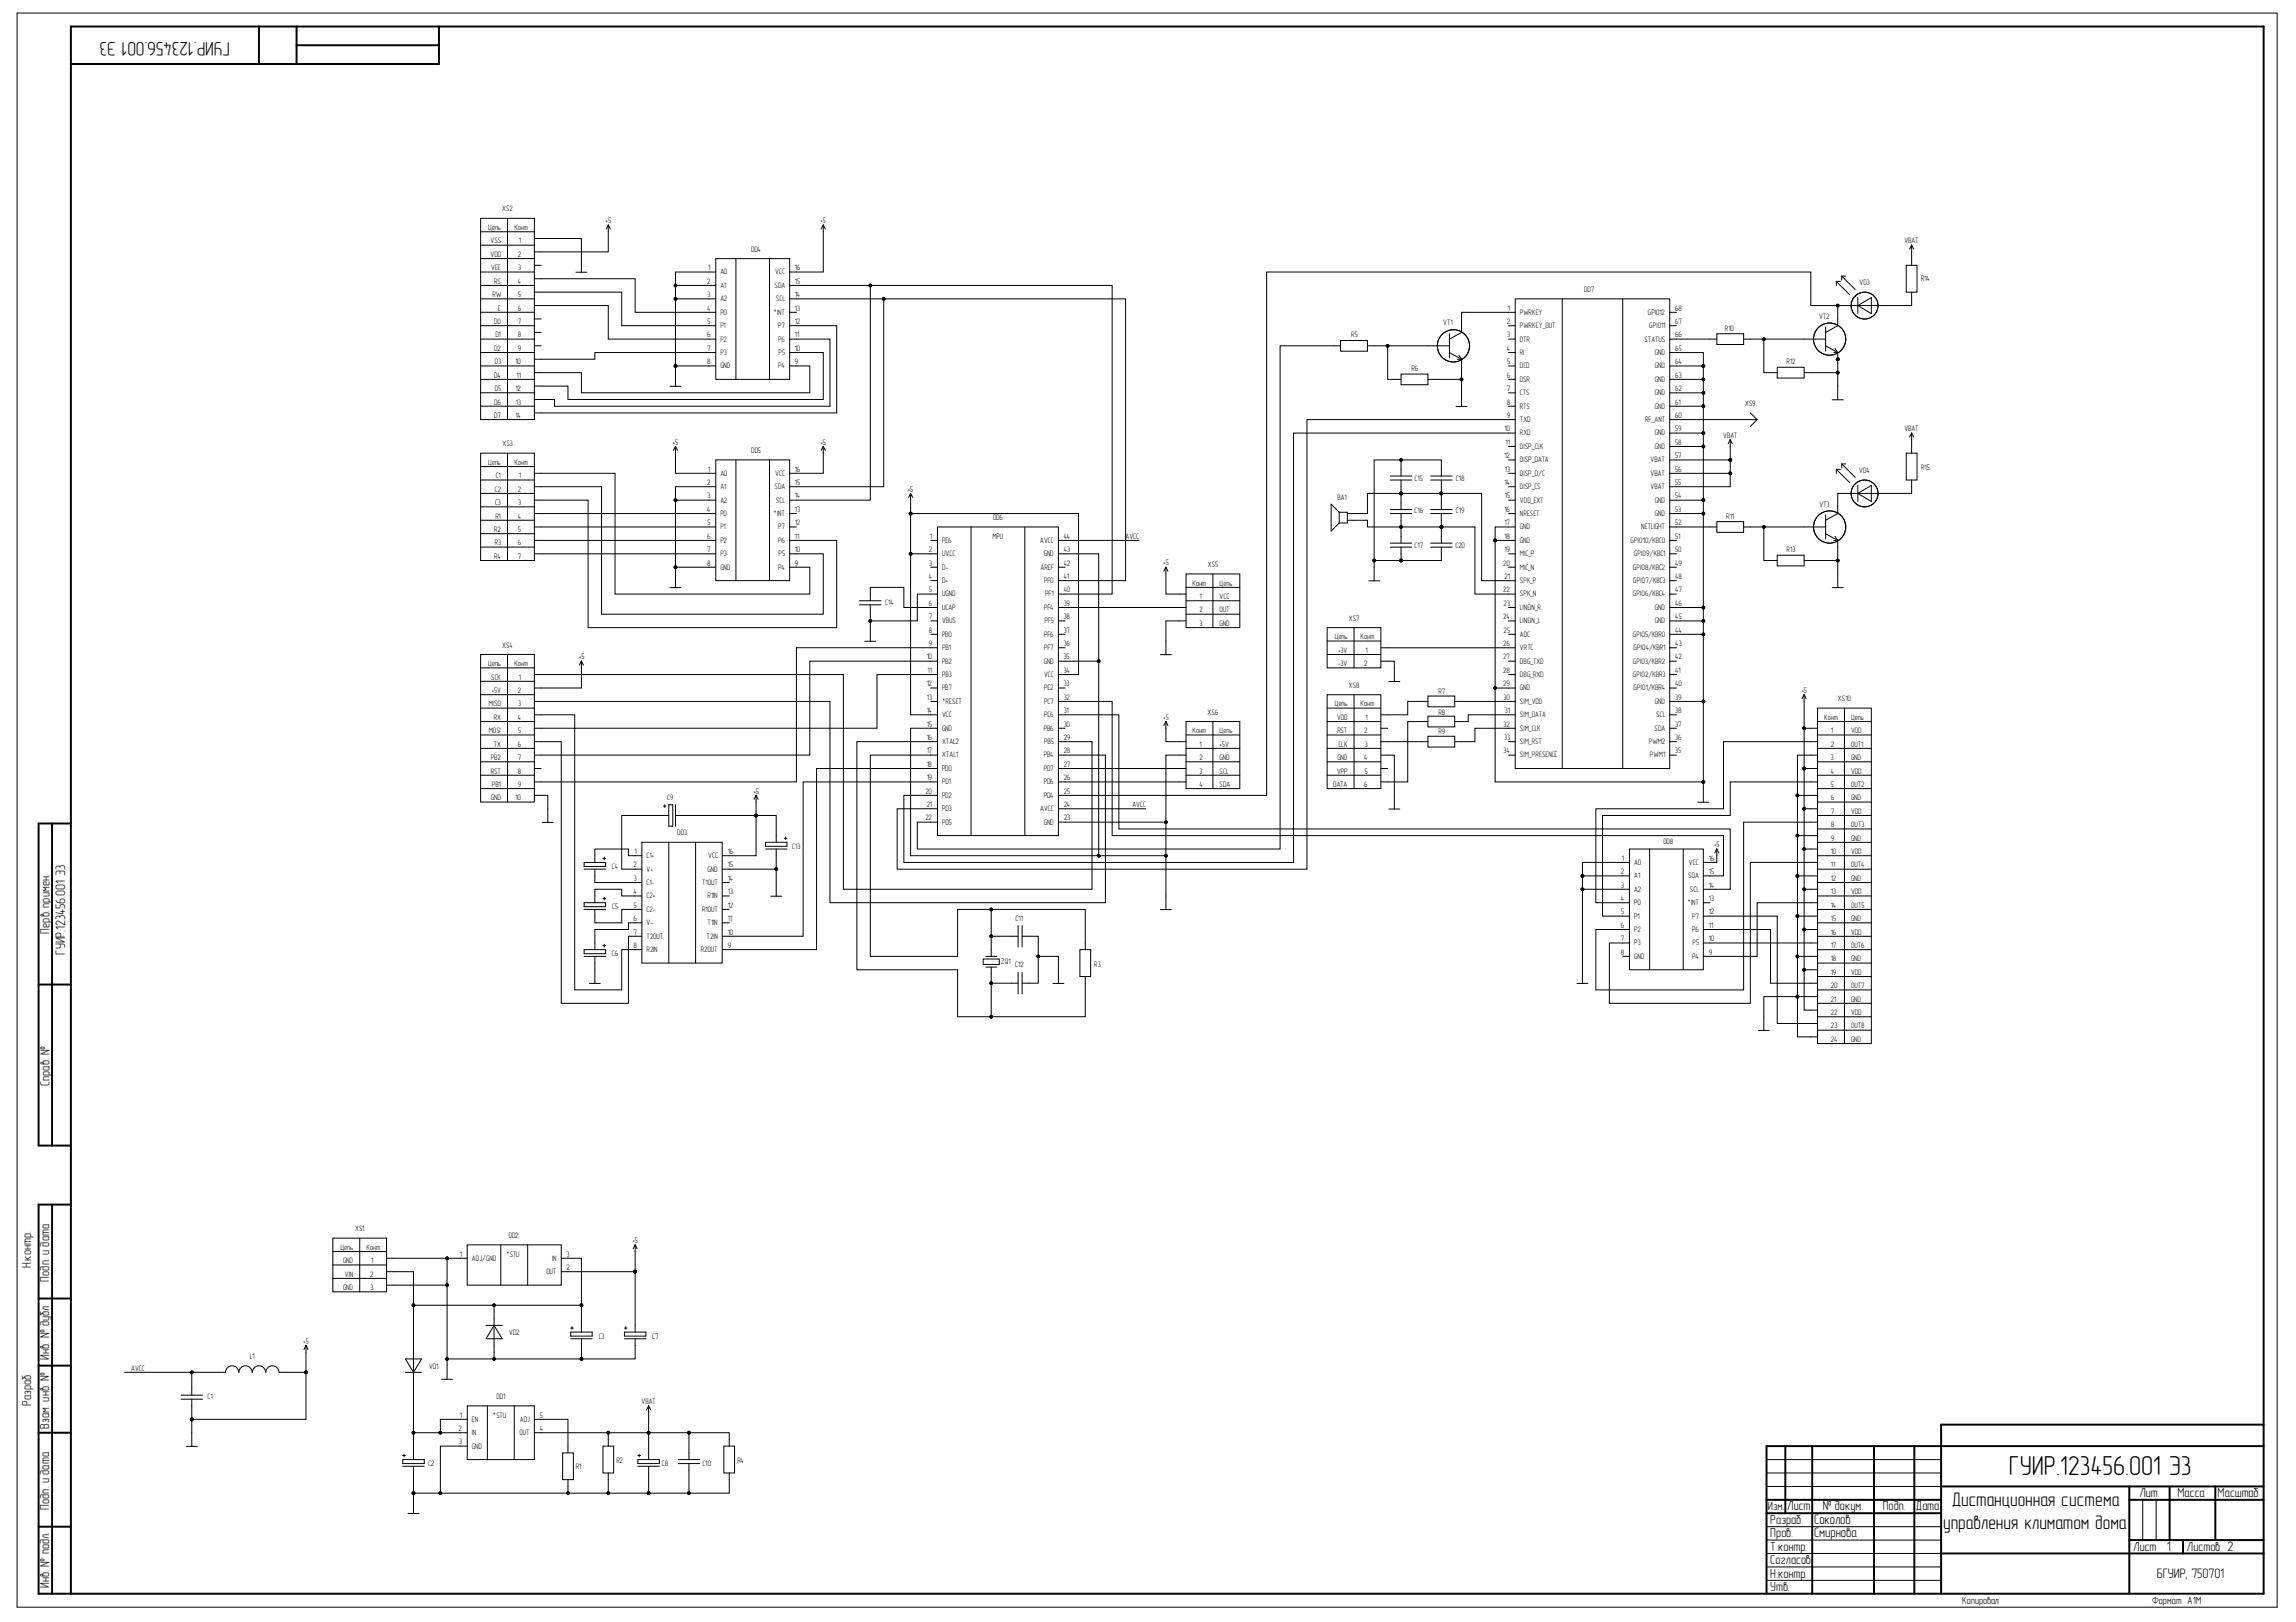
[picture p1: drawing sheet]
<svg xmlns="http://www.w3.org/2000/svg" width="297mm" height="210mm" viewBox="0 0 297 210" stroke-linecap="round" stroke-linejoin="round" font-family="sans-serif">
<defs><g id="words">
<text font-size="3.5" x="259.9" y="190.9">ГУИР.123456.001 Э3</text>
<g font-size="2.5">
<text x="29.7" y="5.4" transform="rotate(-180 29.7 5.4)">ГУИР.123456.001 Э3</text>
<text x="251.4" y="197.9">управления климатом дома</text>
<text x="252.5" y="194.9">Дистанционная система</text>
</g>
<g font-size="1.8">
<text x="8.4" y="123.5" transform="rotate(-90 8.4 123.5)">ГУИР.123456.001 Э3</text>
<text x="234.7" y="197.2">Соколов</text>
<text x="234.7" y="199">Смирнова</text>
<text x="280.3" y="200.7">1</text>
<text x="279" y="204.2">БГУИР, 750701</text>
</g>
<g font-size="1.7">
<text x="6.4" y="120.8" transform="rotate(-90 6.4 120.8)">Перв. примен.</text>
<text x="6.4" y="140.6" transform="rotate(-90 6.4 140.6)">Справ. №</text>
<text x="4" y="164.1" transform="rotate(-90 4 164.1)">Н.контр.</text>
<text x="6.3" y="165.9" transform="rotate(-90 6.3 165.9)">Подп. и дата</text>
<text x="6.3" y="176" transform="rotate(-90 6.3 176)">Инв. № дубл.</text>
<text x="4" y="181.9" transform="rotate(-90 4 181.9)">Разраб.</text>
<text x="6.3" y="184.9" transform="rotate(-90 6.3 184.9)">Взам. инв. №</text>
<text x="6.3" y="195.4" transform="rotate(-90 6.3 195.4)">Подп. и дата</text>
<text x="229" y="197.2">Разраб.</text>
<text x="231.2" y="195.5">Лист</text>
<text x="235.8" y="195.5">№ докум.</text>
<text x="243.6" y="195.5">Подп.</text>
<text x="247.9" y="195.5">Дата</text>
<text x="276.8" y="193.7">Лит.</text>
<text x="281.7" y="193.7">Масса</text>
<text x="286.9" y="193.7">Масштаб</text>
<text x="229" y="199">Пров.</text>
<text x="229" y="200.7">Т.контр.</text>
<text x="229" y="202.4">Согласов.</text>
<text x="276" y="200.7">Лист</text>
<text x="282.9" y="200.7">Листов 2</text>
<text x="6.3" y="205.5" transform="rotate(-90 6.3 205.5)">Инв. № подл.</text>
<text x="229" y="205.9">Утв.</text>
<text x="229" y="204.2">Н.контр.</text>
</g>
<text font-size="1.5" x="228.7" y="195.4">Изм.</text>
<g font-size="1.4">
<text x="253.9" y="207.5">Копировал</text>
<text x="278.4" y="207.5">Формат A1М</text>
</g>
<g font-size="1">
<text x="63.2" y="29.8">Цепь</text>
<text x="65" y="27.4">XS2</text>
<text x="66.5" y="29.8">Конт</text>
<text x="78.3" y="28.9">+5</text>
<text x="106.1" y="28.9">+5</text>
<text x="63.5" y="31.5">VSS</text>
<text x="63.5" y="33.3">VDD</text>
<text x="63.5" y="35">VEE</text>
<text x="67" y="33.3">2</text>
<text x="67" y="35">3</text>
<text x="67.1" y="31.5">1</text>
<text x="91.6" y="35">1</text>
<text x="93.2" y="35.5">A0</text>
<text x="97.2" y="32.5">DD4</text>
<text x="100.3" y="35.5">VCC</text>
<text x="102.8" y="35">16</text>
<text x="246.4" y="31.5">VBAT</text>
<text x="63.7" y="38.5">RW</text>
<text x="63.9" y="36.7">RS</text>
<text x="63.9" y="41.9">D0</text>
<text x="64.4" y="40.2">E</text>
<text x="67" y="36.7">4</text>
<text x="67" y="40.2">6</text>
<text x="67" y="41.9">7</text>
<text x="67" y="38.5">5</text>
<text x="91.5" y="36.7">2</text>
<text x="91.5" y="40.2">4</text>
<text x="91.5" y="38.5">3</text>
<text x="91.5" y="41.9">5</text>
<text x="93.2" y="37.2">A1</text>
<text x="93.2" y="39">A2</text>
<text x="93.2" y="40.7">P0</text>
<text x="100.1" y="40.7">*INT</text>
<text x="100.2" y="37.2">SDA</text>
<text x="100.4" y="39">SCL</text>
<text x="102.8" y="41.9">12</text>
<text x="102.8" y="40.2">13</text>
<text x="102.8" y="38.5">14</text>
<text x="102.8" y="36.7">15</text>
<text x="194.9" y="41.9">2</text>
<text x="195.1" y="40.2">1</text>
<text x="196.6" y="40.7">PWRKEY</text>
<text x="205" y="37.8">DD7</text>
<text x="213.2" y="40.7">GPIO12</text>
<text x="216.7" y="41.9">67</text>
<text x="216.7" y="40.2">68</text>
<text x="235.3" y="41.3">VT2</text>
<text x="240.6" y="36.9">VD3</text>
<text x="248.5" y="36.4">R14</text>
<text x="63.9" y="45.4">D2</text>
<text x="64" y="47.1">D3</text>
<text x="64.1" y="43.7">D1</text>
<text x="66.7" y="47.1">10</text>
<text x="67" y="43.7">8</text>
<text x="67" y="45.4">9</text>
<text x="91.5" y="43.7">6</text>
<text x="91.5" y="45.4">7</text>
<text x="91.5" y="47.1">8</text>
<text x="93.2" y="42.5">P1</text>
<text x="93.2" y="44.2">P2</text>
<text x="93.2" y="45.9">P3</text>
<text x="93.2" y="47.7">GND</text>
<text x="100.7" y="47.7">P4</text>
<text x="100.7" y="44.2">P6</text>
<text x="100.7" y="42.5">P7</text>
<text x="100.7" y="45.9">P5</text>
<text x="102.8" y="47.1">9</text>
<text x="102.8" y="45.4">10</text>
<text x="102.8" y="43.7">11</text>
<text x="174.8" y="43.7">R5</text>
<text x="186.7" y="42.1">VT1</text>
<text x="194.9" y="45.4">4</text>
<text x="195" y="43.7">3</text>
<text x="195" y="47.1">5</text>
<text x="196.6" y="42.5">PWRKEY_OUT</text>
<text x="196.6" y="44.2">DTR</text>
<text x="196.6" y="45.9">RI</text>
<text x="196.6" y="47.7">DCD</text>
<text x="212.7" y="44.2">STATUS</text>
<text x="213.4" y="42.5">GPIO11</text>
<text x="214.1" y="47.7">GND</text>
<text x="214.1" y="45.9">GND</text>
<text x="216.7" y="47.1">64</text>
<text x="216.7" y="45.4">65</text>
<text x="216.7" y="43.7">66</text>
<text x="223.1" y="42.8">R10</text>
<text x="231.1" y="47.1">R12</text>
<text x="63.9" y="48.9">D4</text>
<text x="63.9" y="52.4">D6</text>
<text x="64" y="50.6">D5</text>
<text x="66.7" y="50.6">12</text>
<text x="66.8" y="52.4">13</text>
<text x="66.8" y="48.9">11</text>
<text x="182.6" y="48">R6</text>
<text x="194.9" y="48.9">6</text>
<text x="194.9" y="50.6">7</text>
<text x="194.9" y="52.4">8</text>
<text x="196.6" y="49.4">DSR</text>
<text x="196.6" y="51.1">CTS</text>
<text x="196.6" y="52.9">RTS</text>
<text x="214.1" y="52.9">GND</text>
<text x="214.1" y="51.1">GND</text>
<text x="214.1" y="49.4">GND</text>
<text x="216.7" y="52.4">61</text>
<text x="216.7" y="50.6">62</text>
<text x="216.7" y="48.9">63</text>
<text x="225.8" y="52.5">XS9</text>
<text x="63.9" y="54.1">D7</text>
<text x="65" y="57.7">XS3</text>
<text x="66.7" y="54.1">14</text>
<text x="87" y="57.5">+5</text>
<text x="97.2" y="58.6">DD5</text>
<text x="106.1" y="57.5">+5</text>
<text x="194.6" y="55.8">10</text>
<text x="194.6" y="59.3">12</text>
<text x="194.8" y="57.6">11</text>
<text x="194.9" y="54.1">9</text>
<text x="196.6" y="54.6">TXD</text>
<text x="196.6" y="56.3">RXD</text>
<text x="196.6" y="58.1">DISP_CLK</text>
<text x="196.6" y="59.8">DISP_DATA</text>
<text x="212.8" y="54.6">RF_ANT</text>
<text x="213.5" y="59.8">VBAT</text>
<text x="214.1" y="58.1">GND</text>
<text x="214.1" y="56.3">GND</text>
<text x="216.7" y="59.3">57</text>
<text x="216.7" y="57.6">58</text>
<text x="216.7" y="55.8">59</text>
<text x="216.7" y="54.1">60</text>
<text x="222.9" y="56.7">VBAT</text>
<text x="246.4" y="55.8">VBAT</text>
<text x="63.2" y="60.1">Цепь</text>
<text x="64" y="63.7">C2</text>
<text x="64" y="65.4">C3</text>
<text x="64.1" y="61.9">C1</text>
<text x="66.5" y="60.1">Конт</text>
<text x="67" y="63.7">2</text>
<text x="67" y="65.4">3</text>
<text x="67.1" y="61.9">1</text>
<text x="91.5" y="62.8">2</text>
<text x="91.5" y="64.5">3</text>
<text x="91.6" y="61">1</text>
<text x="93.2" y="61.6">A0</text>
<text x="93.2" y="63.3">A1</text>
<text x="93.2" y="65">A2</text>
<text x="100.2" y="63.3">SDA</text>
<text x="100.3" y="61.6">VCC</text>
<text x="100.4" y="65">SCL</text>
<text x="102.8" y="64.5">14</text>
<text x="102.8" y="62.8">15</text>
<text x="102.8" y="61">16</text>
<text x="117.4" y="63.6">+5</text>
<text x="173" y="64.7">BA1</text>
<text x="183" y="62.3">C15</text>
<text x="188.3" y="62.3">C18</text>
<text x="194.6" y="62.8">14</text>
<text x="194.7" y="61">13</text>
<text x="194.7" y="64.5">15</text>
<text x="196.6" y="61.6">DISP_D/C</text>
<text x="196.6" y="63.3">DISP_CS</text>
<text x="196.6" y="65">VDD_EXT</text>
<text x="213.5" y="63.3">VBAT</text>
<text x="213.5" y="61.6">VBAT</text>
<text x="214.1" y="65">GND</text>
<text x="216.7" y="64.5">54</text>
<text x="216.7" y="62.8">55</text>
<text x="216.7" y="61">56</text>
<text x="235.4" y="65.6">VT3</text>
<text x="240.5" y="61.2">VD4</text>
<text x="248.5" y="60.9">R15</text>
<text x="63.9" y="68.8">R2</text>
<text x="64" y="70.6">R3</text>
<text x="64.1" y="67.1">R1</text>
<text x="67" y="67.1">4</text>
<text x="67" y="70.6">6</text>
<text x="67" y="68.8">5</text>
<text x="91.5" y="66.2">4</text>
<text x="91.5" y="69.7">6</text>
<text x="91.5" y="71.5">7</text>
<text x="91.5" y="68">5</text>
<text x="93.2" y="66.8">P0</text>
<text x="93.2" y="68.5">P1</text>
<text x="93.2" y="70.2">P2</text>
<text x="93.2" y="72">P3</text>
<text x="100.1" y="66.8">*INT</text>
<text x="100.7" y="70.2">P6</text>
<text x="100.7" y="68.5">P7</text>
<text x="100.7" y="72">P5</text>
<text x="102.8" y="71.5">10</text>
<text x="102.8" y="69.7">11</text>
<text x="102.8" y="68">12</text>
<text x="102.8" y="66.2">13</text>
<text x="120.2" y="71.5">2</text>
<text x="120.3" y="69.7">1</text>
<text x="121.9" y="70.2">PE6</text>
<text x="121.9" y="72">UVCC</text>
<text x="128.4" y="69.7">MPU</text>
<text x="128.5" y="67.3">DD6</text>
<text x="134.6" y="70.2">AVCC</text>
<text x="135" y="72">GND</text>
<text x="137.6" y="71.5">43</text>
<text x="137.6" y="69.7">44</text>
<text x="145.6" y="69.7">AVCC</text>
<text x="183" y="66.4">C16</text>
<text x="183" y="70.9">C17</text>
<text x="188.3" y="71">C20</text>
<text x="188.3" y="66.4">C19</text>
<text x="194.6" y="66.2">16</text>
<text x="194.6" y="68">17</text>
<text x="194.6" y="69.7">18</text>
<text x="194.6" y="71.5">19</text>
<text x="196.6" y="66.8">NRESET</text>
<text x="196.6" y="68.5">GND</text>
<text x="196.6" y="70.2">GND</text>
<text x="196.6" y="72">MIC_P</text>
<text x="211" y="70.2">GPIO10/KBC0</text>
<text x="211.4" y="72">GPIO9/KBC1</text>
<text x="212.3" y="68.5">NETLIGHT</text>
<text x="214.1" y="66.8">GND</text>
<text x="216.7" y="71.5">50</text>
<text x="216.7" y="69.7">51</text>
<text x="216.7" y="68">52</text>
<text x="216.7" y="66.2">53</text>
<text x="223.3" y="67.1">R11</text>
<text x="231.1" y="71.5">R13</text>
<text x="63.9" y="72.3">R4</text>
<text x="67" y="72.3">7</text>
<text x="91.5" y="73.2">8</text>
<text x="93.2" y="73.7">GND</text>
<text x="100.7" y="73.7">P4</text>
<text x="102.8" y="73.2">9</text>
<text x="120.2" y="74.9">4</text>
<text x="120.2" y="73.2">3</text>
<text x="120.2" y="76.7">5</text>
<text x="121.9" y="73.7">D-</text>
<text x="121.9" y="75.4">D+</text>
<text x="121.9" y="77.2">UGND</text>
<text x="134.6" y="73.7">AREF</text>
<text x="135.1" y="75.4">PF0</text>
<text x="135.2" y="77.2">PF1</text>
<text x="137.6" y="76.7">40</text>
<text x="137.6" y="74.9">41</text>
<text x="137.6" y="73.2">42</text>
<text x="150.5" y="73.2">+5</text>
<text x="154.3" y="75.8">Конт</text>
<text x="155.2" y="77.5">1</text>
<text x="156.3" y="73.4">XS5</text>
<text x="157.8" y="77.5">VCC</text>
<text x="157.8" y="75.8">Цепь</text>
<text x="194.5" y="73.2">20</text>
<text x="194.5" y="76.7">22</text>
<text x="194.6" y="74.9">21</text>
<text x="196.6" y="73.7">MIC_N</text>
<text x="196.6" y="75.4">SPK_P</text>
<text x="196.6" y="77.2">SPK_N</text>
<text x="211.3" y="77.2">GPIO6/KBC4</text>
<text x="211.3" y="73.7">GPIO8/KBC2</text>
<text x="211.3" y="75.4">GPIO7/KBC3</text>
<text x="216.7" y="76.7">47</text>
<text x="216.7" y="74.9">48</text>
<text x="216.7" y="73.2">49</text>
<text x="65" y="83.8">XS4</text>
<text x="114.5" y="78.2">C14</text>
<text x="120.2" y="78.4">6</text>
<text x="120.2" y="80.1">7</text>
<text x="120.2" y="81.9">8</text>
<text x="120.2" y="83.6">9</text>
<text x="121.9" y="78.9">UCAP</text>
<text x="121.9" y="80.7">VBUS</text>
<text x="121.9" y="82.4">PB0</text>
<text x="135.1" y="82.4">PF6</text>
<text x="135.1" y="78.9">PF4</text>
<text x="135.1" y="80.7">PF5</text>
<text x="137.6" y="83.6">36</text>
<text x="137.6" y="81.9">37</text>
<text x="137.6" y="80.1">38</text>
<text x="137.6" y="78.4">39</text>
<text x="155.2" y="79.2">2</text>
<text x="155.2" y="81">3</text>
<text x="157.8" y="79.2">OUT</text>
<text x="157.8" y="81">GND</text>
<text x="172.7" y="82.8">Цепь</text>
<text x="174.5" y="80.3">XS7</text>
<text x="176" y="82.8">Конт</text>
<text x="194.5" y="80.1">24</text>
<text x="194.5" y="83.6">26</text>
<text x="194.5" y="78.4">23</text>
<text x="194.5" y="81.9">25</text>
<text x="196.6" y="78.9">LINEIN_R</text>
<text x="196.6" y="80.7">LINEIN_L</text>
<text x="196.6" y="82.4">ADC</text>
<text x="211.3" y="82.4">GPIO5/KBR0</text>
<text x="214.1" y="80.7">GND</text>
<text x="214.1" y="78.9">GND</text>
<text x="216.7" y="83.6">43</text>
<text x="216.7" y="81.9">44</text>
<text x="216.7" y="80.1">45</text>
<text x="216.7" y="78.4">46</text>
<text x="63.2" y="86.2">Цепь</text>
<text x="63.5" y="88">SCK</text>
<text x="63.6" y="89.7">+5V</text>
<text x="66.5" y="86.2">Конт</text>
<text x="67" y="89.7">2</text>
<text x="67.1" y="88">1</text>
<text x="74.9" y="85.3">+5</text>
<text x="119.9" y="85.3">10</text>
<text x="119.9" y="88.8">12</text>
<text x="120" y="87.1">11</text>
<text x="121.9" y="84.1">PB1</text>
<text x="121.9" y="85.9">PB2</text>
<text x="121.9" y="87.6">PB3</text>
<text x="121.9" y="89.3">PB7</text>
<text x="135" y="85.9">GND</text>
<text x="135.1" y="89.3">PE2</text>
<text x="135.1" y="87.6">VCC</text>
<text x="135.1" y="84.1">PF7</text>
<text x="137.6" y="88.8">33</text>
<text x="137.6" y="87.1">34</text>
<text x="137.6" y="85.3">35</text>
<text x="173.1" y="86.2">-3V</text>
<text x="173.1" y="84.5">+3V</text>
<text x="174.5" y="89">XS8</text>
<text x="176.5" y="86.2">2</text>
<text x="176.7" y="84.5">1</text>
<text x="186.1" y="89.9">R7</text>
<text x="194.5" y="85.3">27</text>
<text x="194.5" y="87.1">28</text>
<text x="194.5" y="88.8">29</text>
<text x="196.6" y="84.1">VRTC</text>
<text x="196.6" y="85.9">DBG_TXD</text>
<text x="196.6" y="87.6">DBG_RXD</text>
<text x="196.6" y="89.3">GND</text>
<text x="211.3" y="87.6">GPIO2/KBR3</text>
<text x="211.3" y="85.9">GPIO3/KBR2</text>
<text x="211.3" y="89.3">GPIO1/KBR4</text>
<text x="211.3" y="84.1">GPIO4/KBR1</text>
<text x="216.7" y="88.8">40</text>
<text x="216.7" y="87.1">41</text>
<text x="216.7" y="85.3">42</text>
<text x="233" y="89.7">+5</text>
<text x="63.2" y="91.4">MISO</text>
<text x="63.2" y="94.9">MOSI</text>
<text x="63.9" y="93.1">RX</text>
<text x="67" y="93.1">4</text>
<text x="67" y="91.4">3</text>
<text x="67" y="94.9">5</text>
<text x="119.9" y="92.3">14</text>
<text x="119.9" y="95.8">16</text>
<text x="119.9" y="90.6">13</text>
<text x="119.9" y="94">15</text>
<text x="121.9" y="91.1">*RESET</text>
<text x="121.9" y="92.8">VCC</text>
<text x="121.9" y="94.5">GND</text>
<text x="135" y="94.5">PB6</text>
<text x="135.1" y="92.8">PC6</text>
<text x="135.1" y="91.1">PC7</text>
<text x="137.6" y="95.8">29</text>
<text x="137.6" y="94">30</text>
<text x="137.6" y="92.3">31</text>
<text x="137.6" y="90.6">32</text>
<text x="150.5" y="93.1">+5</text>
<text x="154.3" y="94.9">Конт</text>
<text x="156.2" y="92.5">XS6</text>
<text x="157.8" y="94.9">Цепь</text>
<text x="172.7" y="91.4">Цепь</text>
<text x="173" y="93.1">VDD</text>
<text x="173" y="94.9">RST</text>
<text x="176" y="91.4">Конт</text>
<text x="176.5" y="94.9">2</text>
<text x="176.7" y="93.1">1</text>
<text x="186.1" y="92.5">R8</text>
<text x="186.1" y="95">R9</text>
<text x="194.5" y="90.6">30</text>
<text x="194.5" y="94">32</text>
<text x="194.6" y="95.8">33</text>
<text x="194.7" y="92.3">31</text>
<text x="196.6" y="91.1">SIM_VDD</text>
<text x="196.6" y="92.8">SIM_DATA</text>
<text x="196.6" y="94.5">SIM_CLK</text>
<text x="214.1" y="94.5">SDA</text>
<text x="214.1" y="91.1">GND</text>
<text x="214.3" y="92.8">SCL</text>
<text x="216.7" y="95.8">36</text>
<text x="216.7" y="94">37</text>
<text x="216.7" y="92.3">38</text>
<text x="216.7" y="90.6">39</text>
<text x="236" y="93.1">Конт</text>
<text x="236.9" y="94.9">1</text>
<text x="237.8" y="90.7">XS10</text>
<text x="239.5" y="93.1">Цепь</text>
<text x="239.5" y="94.9">VDD</text>
<text x="63.5" y="98.3">PB2</text>
<text x="63.5" y="100.1">RST</text>
<text x="63.6" y="101.9">PB1</text>
<text x="63.9" y="96.6">TX</text>
<text x="67" y="96.6">6</text>
<text x="67" y="98.3">7</text>
<text x="67" y="100.1">8</text>
<text x="67" y="101.9">9</text>
<text x="119.9" y="97.5">17</text>
<text x="119.9" y="99.2">18</text>
<text x="119.9" y="101">19</text>
<text x="121.9" y="96.3">XTAL2</text>
<text x="121.9" y="98">XTAL1</text>
<text x="121.9" y="99.8">PD0</text>
<text x="121.9" y="101.5">PD1</text>
<text x="135" y="101.5">PD6</text>
<text x="135" y="99.8">PD7</text>
<text x="135" y="98">PB4</text>
<text x="135.1" y="96.3">PB5</text>
<text x="137.6" y="101">26</text>
<text x="137.6" y="99.2">27</text>
<text x="137.6" y="97.5">28</text>
<text x="155.2" y="96.6">1</text>
<text x="155.2" y="98.3">2</text>
<text x="155.2" y="100.1">3</text>
<text x="155.2" y="101.9">4</text>
<text x="157.8" y="96.6">+5V</text>
<text x="157.8" y="98.3">GND</text>
<text x="157.8" y="100.1">SCL</text>
<text x="157.8" y="101.9">SDA</text>
<text x="172.5" y="101.9">DATA</text>
<text x="173" y="100.1">VPP</text>
<text x="173" y="98.3">GND</text>
<text x="173.1" y="96.6">CLK</text>
<text x="176.5" y="98.3">4</text>
<text x="176.5" y="101.9">6</text>
<text x="176.6" y="96.6">3</text>
<text x="176.6" y="100.1">5</text>
<text x="194.5" y="97.5">34</text>
<text x="196.6" y="96.3">SIM_RST</text>
<text x="196.6" y="98">SIM_PRESENCE</text>
<text x="213.3" y="96.3">PWM2</text>
<text x="213.5" y="98">PWM1</text>
<text x="216.7" y="97.5">35</text>
<text x="236.9" y="96.6">2</text>
<text x="236.9" y="98.3">3</text>
<text x="236.9" y="100.1">4</text>
<text x="236.9" y="101.9">5</text>
<text x="239.5" y="96.6">OUT1</text>
<text x="239.5" y="101.9">OUT2</text>
<text x="239.5" y="100.1">VDD</text>
<text x="239.5" y="98.3">GND</text>
<text x="63.5" y="103.6">GND</text>
<text x="66.7" y="103.6">10</text>
<text x="86.3" y="103.6">C9</text>
<text x="97.5" y="102.7">+5</text>
<text x="119.7" y="102.7">20</text>
<text x="119.7" y="106.2">22</text>
<text x="119.9" y="104.4">21</text>
<text x="121.9" y="103.2">PD2</text>
<text x="121.9" y="105">PD3</text>
<text x="121.9" y="106.7">PD5</text>
<text x="134.6" y="105">AVCC</text>
<text x="135" y="106.7">GND</text>
<text x="135" y="103.2">PD4</text>
<text x="137.6" y="106.2">23</text>
<text x="137.6" y="104.4">24</text>
<text x="137.6" y="102.7">25</text>
<text x="146.5" y="104.4">AVCC</text>
<text x="236.9" y="103.6">6</text>
<text x="236.9" y="105.3">7</text>
<text x="236.9" y="107.1">8</text>
<text x="239.5" y="107.1">OUT3</text>
<text x="239.5" y="105.3">VDD</text>
<text x="239.5" y="103.6">GND</text>
<text x="79.1" y="112.5">C4</text>
<text x="81.9" y="112.2">2</text>
<text x="82" y="114">3</text>
<text x="82.1" y="110.5">1</text>
<text x="83.6" y="111.1">C1+</text>
<text x="83.6" y="112.8">V+</text>
<text x="87.6" y="108.1">DD3</text>
<text x="91.5" y="112.8">GND</text>
<text x="91.6" y="111.1">VCC</text>
<text x="94.2" y="114">14</text>
<text x="94.2" y="112.2">15</text>
<text x="94.2" y="110.5">16</text>
<text x="102.5" y="109.8">C13</text>
<text x="209.7" y="113.1">2</text>
<text x="209.8" y="111.4">1</text>
<text x="211.4" y="111.9">A0</text>
<text x="211.4" y="113.6">A1</text>
<text x="215.2" y="109.2">DD8</text>
<text x="218.4" y="113.6">SDA</text>
<text x="218.5" y="111.9">VCC</text>
<text x="221.1" y="113.1">15</text>
<text x="221.1" y="111.4">16</text>
<text x="221.8" y="109.6">+5</text>
<text x="236.9" y="108.8">9</text>
<text x="236.9" y="110.5">10</text>
<text x="236.9" y="112.2">11</text>
<text x="236.9" y="114">12</text>
<text x="239.5" y="112.2">OUT4</text>
<text x="239.5" y="110.5">VDD</text>
<text x="239.5" y="108.8">GND</text>
<text x="239.5" y="114">GND</text>
<text x="79.2" y="117.7">C5</text>
<text x="81.9" y="115.7">4</text>
<text x="81.9" y="119.2">6</text>
<text x="82" y="117.4">5</text>
<text x="83.6" y="114.5">C1-</text>
<text x="83.6" y="116.3">C2+</text>
<text x="83.6" y="118">C2-</text>
<text x="83.6" y="119.7">V-</text>
<text x="90.8" y="118">R1OUT</text>
<text x="90.8" y="114.5">T1OUT</text>
<text x="91.5" y="119.7">T1IN</text>
<text x="91.5" y="116.3">R1IN</text>
<text x="94.2" y="119.2">11</text>
<text x="94.2" y="117.4">12</text>
<text x="94.2" y="115.7">13</text>
<text x="131.4" y="119.2">C11</text>
<text x="209.7" y="116.6">4</text>
<text x="209.7" y="114.9">3</text>
<text x="209.7" y="118.3">5</text>
<text x="211.4" y="115.4">A2</text>
<text x="211.4" y="117.1">P0</text>
<text x="211.4" y="118.9">P1</text>
<text x="218.3" y="117.1">*INT</text>
<text x="218.6" y="115.4">SCL</text>
<text x="218.9" y="118.9">P7</text>
<text x="221.1" y="118.3">12</text>
<text x="221.1" y="116.6">13</text>
<text x="221.1" y="114.9">14</text>
<text x="236.9" y="115.7">13</text>
<text x="236.9" y="117.4">14</text>
<text x="236.9" y="119.2">15</text>
<text x="239.5" y="117.4">OUT5</text>
<text x="239.5" y="115.7">VDD</text>
<text x="239.5" y="119.2">GND</text>
<text x="79.1" y="123.7">C6</text>
<text x="81.9" y="121">7</text>
<text x="81.9" y="122.7">8</text>
<text x="83.6" y="121.5">T2OUT</text>
<text x="83.6" y="123.2">R2IN</text>
<text x="90.7" y="123.2">R2OUT</text>
<text x="91.4" y="121.5">T2IN</text>
<text x="94.2" y="122.7">9</text>
<text x="94.2" y="121">10</text>
<text x="129.5" y="124.8">ZQ1</text>
<text x="131.3" y="125.1">C12</text>
<text x="141.5" y="125.1">R3</text>
<text x="209.7" y="120.1">6</text>
<text x="209.7" y="121.8">7</text>
<text x="209.7" y="123.5">8</text>
<text x="211.4" y="120.6">P2</text>
<text x="211.4" y="122.3">P3</text>
<text x="211.4" y="124.1">GND</text>
<text x="218.9" y="124.1">P4</text>
<text x="218.9" y="120.6">P6</text>
<text x="219" y="122.3">P5</text>
<text x="221.1" y="123.5">9</text>
<text x="221.1" y="121.8">10</text>
<text x="221.1" y="120.1">11</text>
<text x="236.9" y="121">16</text>
<text x="236.9" y="122.7">17</text>
<text x="236.9" y="124.4">18</text>
<text x="239.5" y="122.7">OUT6</text>
<text x="239.5" y="121">VDD</text>
<text x="239.5" y="124.4">GND</text>
<text x="236.9" y="126.2">19</text>
<text x="236.9" y="127.9">20</text>
<text x="236.9" y="129.6">21</text>
<text x="236.9" y="131.3">22</text>
<text x="239.5" y="127.9">OUT7</text>
<text x="239.5" y="131.3">VDD</text>
<text x="239.5" y="126.2">VDD</text>
<text x="239.5" y="129.6">GND</text>
<text x="236.9" y="133.1">23</text>
<text x="236.9" y="134.8">24</text>
<text x="239.5" y="133.1">OUT8</text>
<text x="239.5" y="134.8">GND</text>
<text x="44" y="161.7">Цепь</text>
<text x="45.9" y="159.3">XS1</text>
<text x="47.4" y="161.7">Конт</text>
<text x="65.8" y="160.2">DD2</text>
<text x="81.8" y="160.8">+5</text>
<text x="44.4" y="163.5">GND</text>
<text x="44.4" y="167">GND</text>
<text x="44.6" y="165.2">VIN</text>
<text x="47.9" y="165.2">2</text>
<text x="47.9" y="167">3</text>
<text x="48" y="163.5">1</text>
<text x="59.5" y="162.6">1</text>
<text x="61" y="163.1">ADJ/GND</text>
<text x="65.5" y="162.6">*STU</text>
<text x="70.7" y="164.9">OUT</text>
<text x="71.4" y="163.1">IN</text>
<text x="73.3" y="164.4">2</text>
<text x="73.3" y="162.6">3</text>
<text x="39.2" y="173.9">+5</text>
<text x="65.9" y="172.7">VD2</text>
<text x="77.5" y="173.2">C3</text>
<text x="84.4" y="173.2">C7</text>
<text x="17" y="177.4">AVCC</text>
<text x="32.3" y="175.8">L1</text>
<text x="55.5" y="177.2">VD1</text>
<text x="26.9" y="181">C1</text>
<text x="59.3" y="185.2">2</text>
<text x="59.5" y="183.5">1</text>
<text x="61" y="184">EN</text>
<text x="61" y="185.7">IN</text>
<text x="63.8" y="183.5">*STU</text>
<text x="64.2" y="181">DD1</text>
<text x="67.2" y="185.7">OUT</text>
<text x="67.3" y="184">ADJ</text>
<text x="69.8" y="185.2">4</text>
<text x="69.8" y="183.5">5</text>
<text x="83" y="181.7">VBAT</text>
<text x="55.4" y="189.7">C2</text>
<text x="59.4" y="186.9">3</text>
<text x="61" y="187.5">GND</text>
<text x="74.5" y="190">R1</text>
<text x="79.7" y="189.4">R2</text>
<text x="85.6" y="189.7">C8</text>
<text x="90.9" y="189.7">C10</text>
<text x="95.4" y="189.4">R4</text>
</g>
</g></defs>
<g fill="none" stroke="#000" stroke-width=".25">
<path d="M33.5 3.4v4.9M38.4 3.4v4.9M38.4 5.9h18.4M56.8 3.4v4.9h-47.6M6.7 106.6v41.6M9.2 106.6h-4.2v41.6h4.2M5 127.4h4.2M6.7 155.9v50.3M9.2 155.9h-4.2v50.3h287.9v-202.8h-283.7v202.8M5 176.7h4.2M5 168h4.2M5 185.4h4.2"/>
<path d="M5 197.6h4.2M228.5 194.1h22.6M228.5 195.8h22.6M231 187.1v8.7M234.5 187.1v19.1M242.4 187.1v19.1M247.7 187.1v19.1M251.1 192.4h41.8M275.5 194.1h17.4M275.5 192.4v13.8M275.5 199.3h17.4M280.7 192.4v6.9"/>
<path d="M282.4 199.3v1.7M286.6 192.4v6.9M292.9 187.1h-64.4v19.1M292.9 184.4h-41.8v21.8M251.1 201h41.8"/>
</g>
<g fill="none" stroke="#000" stroke-width=".13">
<path d="M2.2 1.7h292.4v206.3h-292.4zM62.2 28.3h6.9v26h-6.9zM62.2 38.7h6.9M62.2 36.9h6.9M62.2 35.2h6.9M62.2 33.5h6.9M62.2 31.7h6.9M62.2 30h6.9M65.7 28.3v26M69.1 30.9h6.1v4.3M69.1 36.1h13.1v4.3h10.4M69.1 37.8h11.3v4.3h12.2"/>
<path d="M69.1 39.5h9.6v4.4h13.9M69.1 34.3h.9M74.5 35.2h1.4M78.7 29.1v3.5h-9.6M78.7 29.1l-.3 .5M78.7 29.1l.3 .5M87.4 36.9v1.8M92.6 33.5h9.6v15.6h-9.6zM92.6 35.2h-5.2v1.7h5.2M92.6 38.7h-5.2v8.7M95.2 33.5v15.6M99.6 33.5v15.6"/>
<path d="M102.2 38.7h12.1M102.2 36.9h10.4M106.5 29.1v6.1h-4.3M106.5 29.1l-.3 .5M106.5 29.1l.3 .5M196 38.7h20v60.8h-20zM202.1 38.7v60.8M209.9 38.7v60.8M237.6 36.4v.5M237.6 36.4h.5M237.6 36.4l1.7 1.8M237.8 39.5h-3.5v-4.3h-70.4v67.7h-26.1"/>
<path d="M238.3 35.7v.5M238.3 35.7l1.7 1.8M238.3 35.7h.5M240.4 39.5l1.7-1v2.1zM240.4 38.5v2.1M246.6 34.3h1.4v3.5h-1.4zM247.3 37.8v1.7h-9.5v2.7l-1.6 .8M247.3 31.7v2.6M247.3 31.7l-.3 .5M247.3 31.7l.3 .5M62.2 58.6h6.9v13.9h-6.9zM62.2 42.1h6.9"/>
<path d="M62.2 43.9h6.9M62.2 45.6h6.9M62.2 47.4h6.9M62.2 49.1h6.9M62.2 50.8h6.9M62.2 52.6h6.9M62.2 40.4h6.9M65.7 58.6v13.9M69.1 44.8h.9M69.1 41.3h.9M69.1 43h.9M86.7 50h1.4"/>
<path d="M87.4 57.8v3.4h5.2M87.4 57.8l-.3 .5M87.4 57.8l.3 .5M92.6 59.5h9.6v15.6h-9.6zM92.6 45.6h-15.6v.9h-7.9M92.6 47.4h-5.2v2.6M95.2 59.5v15.6M99.6 59.5v15.6M102.2 47.4h2.6v3.4h-29.6v-2.6h-6.1M102.2 45.6h4.3v6.1h-33v-1.7h-4.4M102.2 43.9h5.2v8.7h-35.7v-.9h-2.6M102.2 42.1h6v11.3h-39.1"/>
<path d="M102.2 40.4h.8M106.5 57.8v3.4h-4.3M106.5 57.8l-.3 .5M106.5 57.8l.3 .5M173.4 44.1h3.5v1.3h-3.5zM173.4 44.8h-7.8v65.1h-46.9v-3.5h2.6M176.9 44.8h10.6M179.5 44.8v4.3h1.8M181.3 48.4h3.4v1.4h-3.4zM181.3 59.5h5.2v2.1M184.7 49.1h4.4v3.5M187.5 43.2v3.1"/>
<path d="M187.5 45.6l1.6 .9M188.4 52.6h1.4M188.6 46.5h.5M188.7 46l.4 .5M189.1 46.5v2.6M195.2 42.2h.8M195.2 43.9h.8M195.2 45.6h.8M195.2 47.4h.8M195.2 49.1h.8M195.2 50.8h.8M195.2 52.6h.8"/>
<path d="M195.2 57.8h.8M195.2 59.5h.8M196 40.4h-6.9v2.6l-1.6 .9M196 54.3h-26.9v58.2h-53v-7.8h5.2M196 56h-28.7v55.6h-50.4v-8.7h4.4M216 43.9h6.1M216 57.8h4.4v6.9M216 56h4.4v1.8M216 52.6h4.4v3.4M216 47.4h4.4v1.7M216 45.6h4.4v1.8M216 49.1h4.4v1.7h-4.4"/>
<path d="M216 54.3h11.3M216 40.4h.9M216 42.2h.9M216 59.5h7.8M220.2 50.7h.3v.3h-.3zM220.2 49h.3v.2h-.3zM220.4 50.8v1.8M222.1 43.2h3.5v1.4h-3.5zM223.8 59.5v3.5h-7.8M223.8 56.9l-.2 .5M223.8 56.9l.3 .5M223.8 56.9v2.6"/>
<path d="M225.6 43.9h2.6M226.4 53.4l.9 .9M227.3 54.3l-.9 .9M229.9 47.5h3.5v1.4h-3.5zM233.4 48.2h4.4v3.5M236.2 43.9h-8v4.3h1.7M236.2 42.3v3.1M236.2 44.8l1.6 .8M237 51.7h1.5M237.2 45.6h.6M237.4 45.1l.4 .5M237.8 45.6v2.6"/>
<path d="M246.6 58.6h1.4v3.5h-1.4zM247.3 56v2.6M247.3 56l-.3 .6M247.3 56l.3 .6M62.2 62.1h6.9M62.2 70.8h6.9M62.2 63.9h6.9M62.2 67.3h6.9M62.2 65.6h6.9M62.2 60.4h6.9M62.2 69.1h6.9M69.1 61.2h10.5v15.7h25.2v-3.5h-2.6"/>
<path d="M69.1 63h8.7v16.5h28.7v-7.8h-4.3M69.1 64.7h7v16.5h32.1v-11.3h-6M69.1 66.5h23.5M69.1 68.2h23.5M69.1 69.9h23.5M69.1 71.7h23.5M86.7 76h1.4M92.6 73.4h-5.2v2.6M92.6 64.7h-5.2v8.7M92.6 63h-5.2v1.7M102.2 64.7h10.4v-27.8h31.3v40h-7M102.2 63h12.1v-24.3h31.3v36.4h-8.7"/>
<path d="M102.2 66.5h.8M102.2 68.2h.8M111.2 78.3h2.8M111.2 77.7h2.8M112.6 77.7v-1.7h4.3v2.6h4.4M112.6 78.3v2M117.8 66.5h21.7v20.8h-2.6M117.8 66.5v26h3.5M117.8 71.7h3.5M117.8 63.8l-.3 .6M117.8 63.8l.3 .6M117.8 63.8v2.7"/>
<path d="M120.4 69.9h.9M120.4 73.4h.9M120.4 75.1h.9M121.3 68.2h15.6v39.9h-15.6zM121.3 76.9h-2.6v3.4h-6.1v2.7M125.6 68.2v39.9M132.6 68.2v39.9M136.9 78.6h16.5M136.9 69.9h10.5M136.9 71.7h5.2v39M136.9 73.4h.9M150.8 73.4v3.5h2.6"/>
<path d="M150.8 73.4l-.2 .5M150.8 73.4l.3 .5M153.4 74.3h7v6.9h-7zM153.4 77.7h7M153.4 76h7M153.4 79.5h7M156.9 74.3v6.9M173.3 66.3h1v1.4h-1M173.3 66.3v1.4M173.3 66.3l-1.1-1.1v3.5l1.1-1M174.3 67.3h2.6v.9h13.9v8.7h5.2M174.3 66.5h2.6v-2.6h14.8v11.2h4.3"/>
<path d="M177.1 75.2h1.4M179.9 66.5h2.7M179.9 62.1h2.7M179.9 61.6h2.7M179.9 65.9h2.7M179.9 70.8h2.7M179.9 70.3h2.7M181.3 61.6v-2.1h-3.5v13M181.3 62.1v3.8M181.3 66.5v3.8M181.3 70.8v1.7M185.1 66.5h2.8"/>
<path d="M185.1 62.1h2.8M185.1 61.6h2.8M185.1 65.9h2.8M185.1 70.8h2.8M185.1 70.3h2.8M186.5 70.8v1.7h-8.7v2.7M186.5 62.1v3.8M186.5 66.5v3.8M195.2 61.3h.8M195.2 63h.8M195.2 64.7h.8M195.2 66.5h.8"/>
<path d="M195.2 71.7h.8M195.2 73.4h.8M195.2 78.6h.8M196 69.9h-2.6v19.1M196 68.2h-2.6v1.7M216 68.2h6.1M216 78.6h4.4v1.8M216 66.5h4.4v12.1M216 64.7h4.4v1.8M216 61.3h7.8M216 69.9h.9M216 71.7h.9"/>
<path d="M216 73.4h.9M216 75.1h.9M216 76.9h.9M220.2 78.5h.3v.2h-.3zM220.2 64.6h.3v.2h-.3zM222.1 67.5h3.5v1.4h-3.5zM225.6 68.2h10.6M228.2 68.2v4.3h1.7M229.9 71.8h3.5v1.4h-3.5zM233.4 72.5h4.4v3.5M236.2 66.6v3.2M236.2 69.1l1.6 .8"/>
<path d="M237 76h1.5M237.2 69.9h.6M237.4 69.4l.4 .5M237.6 60.7h.5M237.6 60.7v.6M237.6 60.7l1.7 1.8M237.8 69.9v2.6M238.3 60l1.7 1.8M238.3 60h.5M238.3 60v.6M240.4 63.9l1.7-1.1v2.1zM240.4 62.8v2.1"/>
<path d="M247.3 62.1v1.8h-9.5v2.6l-1.6 .8M62.2 84.7h6.9v19.1h-6.9zM62.2 93.4h6.9M62.2 91.6h6.9M62.2 89.9h6.9M62.2 88.2h6.9M62.2 86.4h6.9M62.2 98.6h6.9M62.2 96.8h6.9M62.2 95.1h6.9M65.7 84.7v19.1M69.1 87.3h40v27.8h32.2v-19.1h-4.4"/>
<path d="M69.1 90.8h38.3v26h35.6v-19.1h-6.1M69.1 92.5h5.3v35.6h6v-5.2h2.6M69.1 96h3.5v33.8h8.7v-8.6h1.7M69.1 99.5h.9M75.2 85.5l-.2 .6M75.2 85.5l.3 .6M75.2 85.5v3.5h-6.1M111.9 83h1.4M120.4 80.3h.9M120.4 82.1h.9M120.4 89h.9M120.4 90.8h.9"/>
<path d="M121.3 87.3h-7.8v6.9h-44.4M121.3 85.6h-16.5v12.1h-35.7M121.3 83.8h-18.3v17.4h-33.9M121.3 94.2h-3.5v16.5h33M121.3 99.5h-15.7v23.4h-12.1M121.3 97.7h-8.7v26.1h11.3v-6.1h4.3v3.5M121.3 96h-10.4v29.5h13v6.1h16.5v-5.2M136.9 80.3h.9M136.9 82.1h.9M136.9 83.8h.9M136.9 85.6h5.2M136.9 89h.9"/>
<path d="M136.9 90.8h.9M136.9 92.5h.9M136.9 94.2h.9M136.9 99.5h16.5M137.8 92.5h6.9v14.8h79.1v7.8h-3.4M137.8 90.8h6.1v17.3h79.1v5.2h-2.6M150.1 84.7h1.4M150.8 93.4v2.6h2.6M150.8 93.4l-.2 .5M150.8 93.4l.3 .5M153.4 93.4h7v8.7h-7zM153.4 80.3h-2.6v4.4"/>
<path d="M153.4 97.7h-2.6v20M153.4 98.6h7M153.4 96.8h7M153.4 95.1h7M156.9 93.4v8.7M171.7 81.2h6.9v5.2h-6.9zM171.7 89.9h6.9v12.2h-6.9zM171.7 84.7h6.9M171.7 93.4h6.9M171.7 91.6h6.9M171.7 98.6h6.9M171.7 96.8h6.9"/>
<path d="M171.7 95.1h6.9M171.7 83h6.9M175.2 81.2v5.2M175.2 89.9v12.2M178.6 97.7h1.8v7M178.6 85.6h1.8v2.6M178.6 83.8h17.4M178.6 94.2h.9M178.6 96h6.1M178.6 99.5h.9M179.7 88.2h1.4M184.7 90.1h3.5v1.4h-3.5z"/>
<path d="M184.7 92.7h3.5v1.4h-3.5zM184.7 95.3h3.5v1.4h-3.5zM184.7 90.8h-2.6v1.7h-3.5M184.7 93.4h-2.6v7.8h-3.5M188.2 90.8h7.8M195.2 80.4h.8M195.2 82.1h.8M195.2 85.6h.8M195.2 87.3h.8M195.2 96h.8M195.2 97.7h.8M196 94.2h-5.2v1.8h-2.6"/>
<path d="M196 92.5h-6.1v.9h-1.7M196 89h-2.6v12.2h27M216 82.1h4.4v21.7M216 80.4h4.4v1.7M216 83.8h.9M216 85.6h.9M216 87.3h.9M216 89h.9M216 90.8h4.4M216 92.5h.9M216 94.2h.9M216 96h.9"/>
<path d="M216 97.7h.9M220.2 82h.3v.2h-.3zM233.4 89.9v4.3h1.7M233.4 94.2v5.3h1.7M233.4 99.5v5.2h1.7M233.4 89.9l-.3 .5M233.4 89.9l.3 .5M235.1 91.6h7v43.4h-7zM235.1 97.7h-2.6v5.2M235.1 96h-12.1v8.7h-16.5v12.1h4.3M235.1 93.4h7M235.1 98.6h7"/>
<path d="M235.1 96.8h7M235.1 95.1h7M238.6 91.6v43.4M62.2 102.1h6.9M62.2 100.3h6.9M69.1 102.9h1.8v3.5M70.2 106.4h1.4M75.6 117.7h2.7M75.6 112.5h2.7M75.6 111.6h2.7v.5h-2.7zM75.6 116.8h2.7v.5h-2.7zM77 112.5v1.7h6"/>
<path d="M77 117.7v1.7h3.4v-1.7h2.6M78 111.1h.3M78 116.3h.3M78.2 110.9v.4M78.2 116.1v.4M83 109h10.4v15.6h-10.4zM83 115.9h-2.6v-.8h-3.4v1.7M83 119.4h-1.7v.9h-4.3v2.6M83 110.7h-1.7v-.8h-4.3v1.7M85.8 104.3h.4M86 104.1v.4M86.5 105.5h-6.1v7h2.6"/>
<path d="M86.5 104.1h.5v2.8h-.5zM86.5 109v15.6M87.4 105.5h10.4v5.2h-4.3M87.4 104.1v2.8M90 109v15.6M93.5 117.7h.8M93.5 112.5h6.9M93.5 114.2h.8M93.5 115.9h.8M93.5 119.4h.8M97.8 102.9v2.6h2.6v3.5M97.8 102.9l-.3 .5"/>
<path d="M97.8 102.9l.3 .5M99 109h2.8v.5h-2.8zM99 109.9h2.8M99.7 116h1.4M100.4 109.9v6.1M101.5 108.5h.3M101.6 108.3v.4M121.3 101.2h-17.4v20h-10.4M128.2 117.7h12.2v5.2M131.7 119.8v2.7M132.2 119.8v2.7M136.9 101.2h16.5"/>
<path d="M136.9 102.9h.9M136.9 104.7h11.3M136.9 106.4h13.9M150.1 117.7h1.4M153.4 100.3h7M171.7 100.3h6.9M179.7 104.7h1.4M204.7 113.3h6.1M204.7 115.1h6.1M210.8 109.9h9.6v15.6h-9.6zM210.8 111.6h-6.1v15.7M213.4 109.9v15.6"/>
<path d="M217.8 109.9v15.6M219.7 103.8h1.4M220.2 101.1h.3v.2h-.3zM220.4 118.6h9.5v13.8h5.2M220.4 116.8h.8M222.1 109.9v1.7h-1.7M222.1 109.9l-.3 .5M222.1 109.9l.3 .5M232.5 108.1v5.2M233.4 104.7v5.2h1.7M233.4 109.9v5.2h1.7M233.4 115.1v5.2h1.7"/>
<path d="M235.1 118.6h-2.6v5.2M235.1 113.3h-2.6v5.3M235.1 102.9h-2.6v5.2h2.6M235.1 116.8h-7.8v7h-6.9M235.1 101.2h-11.3v4.3h-16.5v13.1h3.5M235.1 106.4h-9.5v21.7h-19.1v-7.8h4.3M235.1 111.6h-8.7v18.2h-18.2v-7.8h2.6M235.1 102.1h7M235.1 100.3h7M235.1 117.7h7M235.1 105.5h7M235.1 112.5h7"/>
<path d="M235.1 109h7M235.1 110.7h7M235.1 114.2h7M235.1 115.9h7M235.1 119.4h7M235.1 107.3h7M235.1 103.8h7M75.6 123.8h2.7M75.6 122.9h2.7v.5h-2.7zM76.3 127.3h1.4M77 123.8v3.5M78 122.4h.3"/>
<path d="M78.2 122.2v.3M127.2 124.1h2.1v.7h-2.1zM127.5 125.2h1.4M127.5 123.8h1.4M128.2 125.2v2h3.5M128.2 127.2v4.4M131.7 121.2h-3.5v2.6M131.7 125.8v2.8M132.2 121.2h2.1v6h-2.1M132.2 125.8v2.8M134.3 123.8h2.6v3.5M136.2 127.3h1.4"/>
<path d="M139.7 122.9h1.4v3.5h-1.4zM204 127.3h1.4M209.9 123.8h.9M220.4 120.3h8.7v6.9h6M220.4 122h14.7M227.5 133.3h1.4M233.4 120.3v5.2h1.7M233.4 125.5v5.2h1.7M235.1 123.8h-2.6v5.2h-4.3v4.3M235.1 129h-2.6v5.2h2.6M235.1 121.2h7M235.1 122.9h7"/>
<path d="M235.1 129.8h7M235.1 128.1h7M235.1 126.4h7M235.1 124.6h7M235.1 133.3h7M235.1 131.6h7M16.1 177.6h13.1M24.8 177.6v2.9M29.2 177.6a.86 .86 0 0 1 .8-.9 .86 .86 0 0 1 .9 .9M30.9 177.6a.85 .85 0 0 1 .9-.9 .85 .85 0 0 1 .8 .9M32.6 177.6a.86 .86 0 0 1 .9-.9 .86 .86 0 0 1 .9 .9M34.4 177.6a.85 .85 0 0 1 .8-.9 .85 .85 0 0 1 .9 .9h3.5"/>
<path d="M39.6 174.1v9.6h-14.8M39.6 174.1l-.3 .5M39.6 174.1l.2 .5M43.1 160.2h6.9v7h-6.9zM43.1 165.4h6.9M43.1 163.7h6.9M43.1 162h6.9M46.5 160.2v7M50 164.6h3.5v4.3h10.4v7h-6.1M50 162.8h7.8M50 166.3h7.8M52.4 177.6h2.1"/>
<path d="M52.4 175.9h2.1l-1 1.7zM53.5 168.9v16.5M57.1 178.5h1.4M60.4 161.1h12.2v5.2h-12.2zM60.4 162.8h-2.6v15.7M62.9 171.5h2.1M63.9 168.9h11.3v3.5M63.9 171.5l1.1 1.7h-2.1zM64.8 161.1v5.2M68.3 161.1v5.2M72.6 162.8h2.6v6.1M72.6 164.6h9.6"/>
<path d="M73.8 173.2h2.8M73.8 172.4h2.8v.5h-2.8zM73.8 171.9h.4M74 171.7v.3M75.2 173.2v2.7h-11.3M80.8 172.4h2.8v.5h-2.8zM80.8 171.9h.3M80.8 173.2h2.8M81 171.7v.3M82.2 173.2v2.7h-7M82.2 161.1l-.3 .5M82.2 161.1l.2 .5"/>
<path d="M82.2 161.1v11.3M23.4 181.1h2.8M23.4 180.5h2.8M24.1 187.2h1.4M24.8 181.1v6.1M52.1 188.9h2.8v.5h-2.8zM52.1 189.8h2.8M52.1 188.4h.3M52.3 188.2v.3M52.8 195.9h1.4M53.5 189.8v6.1M60.5 181.9h8.6v7h-8.6z"/>
<path d="M60.5 183.7h-3.5v1.7M60.5 187.1h-3.5v6.1h-3.5M60.5 185.4h-7v3.5M63.1 181.9v7M66.5 181.9v7M69.1 183.7h4.4v4.3M69.1 185.4h9.6v1.7M72.8 188h1.4v3.5h-1.4zM73.5 191.5v1.7h-16.5M78 187.1h1.4v3.5h-1.4zM78.7 190.6v2.6h-5.2M78.7 185.4h5.2v3.5"/>
<path d="M82.5 188.9h2.8v.5h-2.8zM82.5 189.8h2.8M82.5 188.4h.4M82.7 188.2v.3M83.9 189.8v3.4h-5.2M83.9 181.9v3.5h5.2v3.5M83.9 181.9l-.3 .6M83.9 181.9l.3 .6M87.7 188.9h2.8M87.7 189.4h2.8M89.1 189.4v3.8h-5.2M89.1 185.4h5.2v1.7"/>
<path d="M93.6 187.1h1.4v3.5h-1.4zM94.3 190.6v2.6h-5.2M228.5 199.3h22.6M228.5 197.6h22.6M228.5 192.4h22.6M228.5 190.6h22.6M228.5 188.9h22.6M277.2 194.1v5.2M278.9 194.1v5.2M228.5 204.5h22.6M228.5 202.8h22.6M228.5 201h22.6"/>
<circle cx="87.4" cy="36.9" r=".17"/>
<circle cx="87.4" cy="38.7" r=".18"/>
<circle cx="112.6" cy="36.9" r=".18"/>
<circle cx="114.3" cy="38.7" r=".18"/>
<circle cx="237.7" cy="39.6" r=".18"/>
<circle cx="241.2" cy="39.5" r="1.74"/>
<circle cx="87.4" cy="47.4" r=".18"/>
<circle cx="179.5" cy="44.8" r=".18"/>
<circle cx="181.3" cy="59.5" r=".18"/>
<circle cx="188" cy="44.8" r="2.09"/>
<circle cx="189.1" cy="49.1" r=".18"/>
<circle cx="220.4" cy="56" r=".17"/>
<circle cx="220.4" cy="57.8" r=".18"/>
<circle cx="220.4" cy="52.6" r=".18"/>
<circle cx="220.4" cy="47.4" r=".18"/>
<circle cx="223.8" cy="59.5" r=".18"/>
<circle cx="228.2" cy="43.9" r=".18"/>
<circle cx="236.7" cy="43.9" r="2.08"/>
<circle cx="237.7" cy="46.5" r=".18"/>
<circle cx="237.8" cy="48.2" r=".18"/>
<circle cx="87.4" cy="73.4" r=".18"/>
<circle cx="87.4" cy="64.7" r=".18"/>
<circle cx="117.8" cy="71.7" r=".18"/>
<circle cx="117.8" cy="66.5" r=".18"/>
<circle cx="177.8" cy="72.5" r=".17"/>
<circle cx="181.3" cy="72.5" r=".18"/>
<circle cx="181.3" cy="68.2" r=".18"/>
<circle cx="181.3" cy="63.9" r=".18"/>
<circle cx="186.5" cy="68.2" r=".18"/>
<circle cx="186.5" cy="63.9" r=".18"/>
<circle cx="193.4" cy="69.9" r=".18"/>
<circle cx="220.4" cy="66.5" r=".18"/>
<circle cx="223.8" cy="61.3" r=".18"/>
<circle cx="228.2" cy="68.2" r=".18"/>
<circle cx="236.7" cy="68.2" r="2.09"/>
<circle cx="237.7" cy="72.5" r=".18"/>
<circle cx="241.2" cy="63.9" r="1.74"/>
<circle cx="112.6" cy="80.4" r=".18"/>
<circle cx="142.1" cy="85.6" r=".18"/>
<circle cx="193.4" cy="89" r=".18"/>
<circle cx="220.4" cy="80.4" r=".18"/>
<circle cx="220.4" cy="90.8" r=".18"/>
<circle cx="233.4" cy="94.2" r=".18"/>
<circle cx="233.4" cy="99.5" r=".18"/>
<circle cx="97.8" cy="105.5" r=".18"/>
<circle cx="100.4" cy="112.5" r=".18"/>
<circle cx="128.2" cy="117.7" r=".18"/>
<circle cx="142.1" cy="110.7" r=".18"/>
<circle cx="150.8" cy="106.4" r=".18"/>
<circle cx="150.8" cy="110.7" r=".18"/>
<circle cx="204.7" cy="115.1" r=".18"/>
<circle cx="204.7" cy="113.3" r=".18"/>
<circle cx="232.5" cy="108.1" r=".18"/>
<circle cx="232.5" cy="102.9" r=".18"/>
<circle cx="232.5" cy="118.6" r=".18"/>
<circle cx="232.5" cy="113.3" r=".18"/>
<circle cx="233.4" cy="115.1" r=".18"/>
<circle cx="233.4" cy="104.7" r=".18"/>
<circle cx="233.4" cy="109.9" r=".18"/>
<circle cx="128.2" cy="131.6" r=".18"/>
<circle cx="128.2" cy="127.2" r=".18"/>
<circle cx="128.2" cy="121.2" r=".18"/>
<circle cx="134.3" cy="123.8" r=".18"/>
<circle cx="232.5" cy="129" r=".18"/>
<circle cx="232.5" cy="123.8" r=".18"/>
<circle cx="233.4" cy="125.5" r=".18"/>
<circle cx="233.4" cy="120.3" r=".18"/>
<circle cx="24.8" cy="177.6" r=".18"/>
<circle cx="39.6" cy="177.6" r=".18"/>
<circle cx="53.5" cy="168.9" r=".18"/>
<circle cx="57.8" cy="162.8" r=".18"/>
<circle cx="57.8" cy="166.3" r=".18"/>
<circle cx="57.8" cy="175.9" r=".18"/>
<circle cx="63.9" cy="168.9" r=".18"/>
<circle cx="63.9" cy="175.9" r=".18"/>
<circle cx="75.2" cy="168.9" r=".18"/>
<circle cx="75.2" cy="175.9" r=".18"/>
<circle cx="82.2" cy="164.6" r=".18"/>
<circle cx="24.8" cy="183.7" r=".18"/>
<circle cx="53.5" cy="193.2" r=".18"/>
<circle cx="53.5" cy="185.4" r=".18"/>
<circle cx="57" cy="193.2" r=".18"/>
<circle cx="57" cy="185.4" r=".18"/>
<circle cx="73.5" cy="193.2" r=".18"/>
<circle cx="78.7" cy="193.2" r=".18"/>
<circle cx="78.7" cy="185.4" r=".18"/>
<circle cx="83.9" cy="193.2" r=".18"/>
<circle cx="83.9" cy="185.4" r=".18"/>
<circle cx="89.1" cy="193.2" r=".18"/>
<circle cx="89.1" cy="185.4" r=".18"/>
</g>
<g fill="#000">
<path d="M220.2 50.7h.3v.3h-.3zM220.2 49h.3v.2h-.3zM220.2 78.5h.3v.2h-.3zM220.2 64.6h.3v.2h-.3zM220.2 82h.3v.2h-.3zM220.2 101.1h.3v.2h-.3z"/>
<circle cx="87.4" cy="36.9" r=".17"/>
<circle cx="87.4" cy="38.7" r=".18"/>
<circle cx="112.6" cy="36.9" r=".18"/>
<circle cx="114.3" cy="38.7" r=".18"/>
<circle cx="237.7" cy="39.6" r=".18"/>
<circle cx="87.4" cy="47.4" r=".18"/>
<circle cx="179.5" cy="44.8" r=".18"/>
<circle cx="181.3" cy="59.5" r=".18"/>
<circle cx="189.1" cy="49.1" r=".18"/>
<circle cx="220.4" cy="56" r=".17"/>
<circle cx="220.4" cy="57.8" r=".18"/>
<circle cx="220.4" cy="52.6" r=".18"/>
<circle cx="220.4" cy="47.4" r=".18"/>
<circle cx="223.8" cy="59.5" r=".18"/>
<circle cx="228.2" cy="43.9" r=".18"/>
<circle cx="237.7" cy="46.5" r=".18"/>
<circle cx="237.8" cy="48.2" r=".18"/>
<circle cx="87.4" cy="73.4" r=".18"/>
<circle cx="87.4" cy="64.7" r=".18"/>
<circle cx="117.8" cy="71.7" r=".18"/>
<circle cx="117.8" cy="66.5" r=".18"/>
<circle cx="177.8" cy="72.5" r=".17"/>
<circle cx="181.3" cy="72.5" r=".18"/>
<circle cx="181.3" cy="68.2" r=".18"/>
<circle cx="181.3" cy="63.9" r=".18"/>
<circle cx="186.5" cy="68.2" r=".18"/>
<circle cx="186.5" cy="63.9" r=".18"/>
<circle cx="193.4" cy="69.9" r=".18"/>
<circle cx="220.4" cy="66.5" r=".18"/>
<circle cx="223.8" cy="61.3" r=".18"/>
<circle cx="228.2" cy="68.2" r=".18"/>
<circle cx="237.7" cy="72.5" r=".18"/>
<circle cx="112.6" cy="80.4" r=".18"/>
<circle cx="142.1" cy="85.6" r=".18"/>
<circle cx="193.4" cy="89" r=".18"/>
<circle cx="220.4" cy="80.4" r=".18"/>
<circle cx="220.4" cy="90.8" r=".18"/>
<circle cx="233.4" cy="94.2" r=".18"/>
<circle cx="233.4" cy="99.5" r=".18"/>
<circle cx="97.8" cy="105.5" r=".18"/>
<circle cx="100.4" cy="112.5" r=".18"/>
<circle cx="128.2" cy="117.7" r=".18"/>
<circle cx="142.1" cy="110.7" r=".18"/>
<circle cx="150.8" cy="106.4" r=".18"/>
<circle cx="150.8" cy="110.7" r=".18"/>
<circle cx="204.7" cy="115.1" r=".18"/>
<circle cx="204.7" cy="113.3" r=".18"/>
<circle cx="232.5" cy="108.1" r=".18"/>
<circle cx="232.5" cy="102.9" r=".18"/>
<circle cx="232.5" cy="118.6" r=".18"/>
<circle cx="232.5" cy="113.3" r=".18"/>
<circle cx="233.4" cy="115.1" r=".18"/>
<circle cx="233.4" cy="104.7" r=".18"/>
<circle cx="233.4" cy="109.9" r=".18"/>
<circle cx="128.2" cy="131.6" r=".18"/>
<circle cx="128.2" cy="127.2" r=".18"/>
<circle cx="128.2" cy="121.2" r=".18"/>
<circle cx="134.3" cy="123.8" r=".18"/>
<circle cx="232.5" cy="129" r=".18"/>
<circle cx="232.5" cy="123.8" r=".18"/>
<circle cx="233.4" cy="125.5" r=".18"/>
<circle cx="233.4" cy="120.3" r=".18"/>
<circle cx="24.8" cy="177.6" r=".18"/>
<circle cx="39.6" cy="177.6" r=".18"/>
<circle cx="53.5" cy="168.9" r=".18"/>
<circle cx="57.8" cy="162.8" r=".18"/>
<circle cx="57.8" cy="166.3" r=".18"/>
<circle cx="57.8" cy="175.9" r=".18"/>
<circle cx="63.9" cy="168.9" r=".18"/>
<circle cx="63.9" cy="175.9" r=".18"/>
<circle cx="75.2" cy="168.9" r=".18"/>
<circle cx="75.2" cy="175.9" r=".18"/>
<circle cx="82.2" cy="164.6" r=".18"/>
<circle cx="24.8" cy="183.7" r=".18"/>
<circle cx="53.5" cy="193.2" r=".18"/>
<circle cx="53.5" cy="185.4" r=".18"/>
<circle cx="57" cy="193.2" r=".18"/>
<circle cx="57" cy="185.4" r=".18"/>
<circle cx="73.5" cy="193.2" r=".18"/>
<circle cx="78.7" cy="193.2" r=".18"/>
<circle cx="78.7" cy="185.4" r=".18"/>
<circle cx="83.9" cy="193.2" r=".18"/>
<circle cx="83.9" cy="185.4" r=".18"/>
<circle cx="89.1" cy="193.2" r=".18"/>
<circle cx="89.1" cy="185.4" r=".18"/>
</g>
<use href="#words"/>
</svg>
